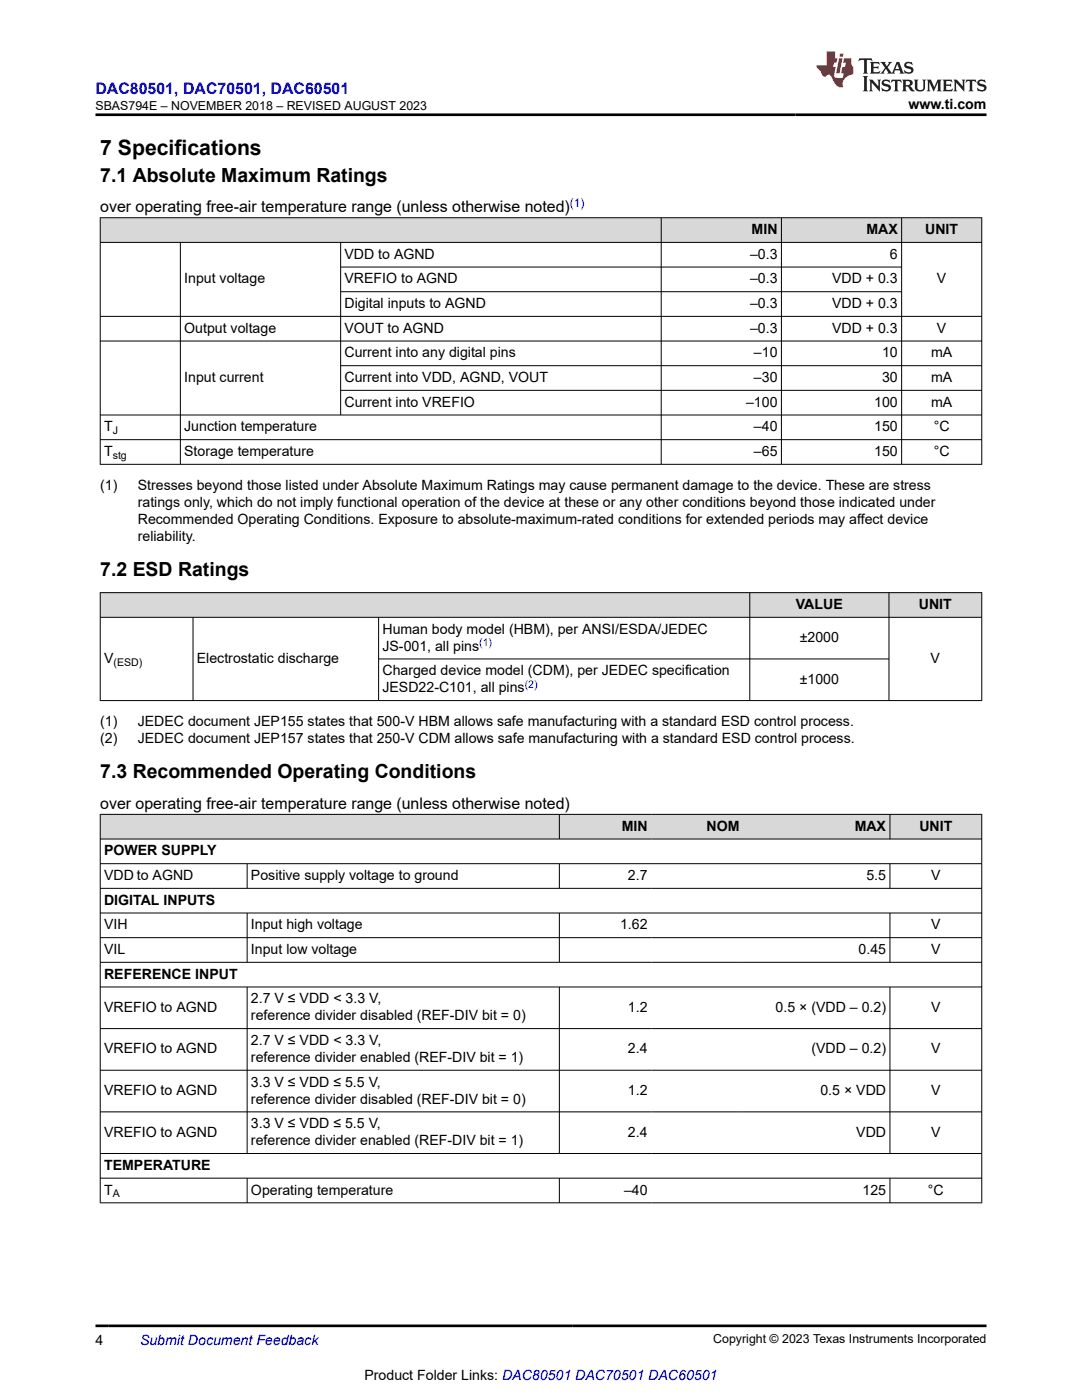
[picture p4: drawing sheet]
<svg xmlns="http://www.w3.org/2000/svg" width="216mm" height="279mm" viewBox="0 0 216 279" stroke-linecap="round" stroke-linejoin="round" font-family="sans-serif">
<defs><g id="words">
<text font-size="4.2" x="20" y="30.9">7 Specifications</text>
<g font-size="3.9">
<text x="20" y="36.3">7.1 Absolute Maximum Ratings</text>
<text x="20" y="115">7.2 ESD Ratings</text>
<text x="20" y="155.3">7.3 Recommended Operating Conditions</text>
</g>
<text font-size="3.2" fill="#00f" x="19" y="18.7">DAC80501, DAC70501, DAC60501</text>
<g font-size="3.2">
<text x="20" y="42.4">over operating free-air temperature range (unless otherwise noted)</text>
<text x="20" y="161.5">over operating free-air temperature range (unless otherwise noted)</text>
</g>
<g font-size="2.8">
<text x="181.3" y="21.8">www.ti.com</text>
<text x="150" y="46.7">MIN</text>
<text x="172.9" y="46.7">MAX</text>
<text x="184.6" y="46.7">UNIT</text>
<text x="68.7" y="51.6">VDD to AGND</text>
<text x="149.7" y="51.6">–0.3</text>
<text x="177.6" y="51.6">6</text>
<text x="36.8" y="56.6">Input voltage</text>
<text x="68.7" y="56.6">VREFIO to AGND</text>
<text x="149.7" y="56.6">–0.3</text>
<text x="166" y="56.6">VDD + 0.3</text>
<text x="187" y="56.6">V</text>
<text x="68.7" y="61.5">Digital inputs to AGND</text>
<text x="149.7" y="61.5">–0.3</text>
<text x="166" y="61.5">VDD + 0.3</text>
<text x="36.8" y="66.4">Output voltage</text>
<text x="68.7" y="66.4">VOUT to AGND</text>
<text x="68.7" y="71.3">Current into any digital pins</text>
<text x="149.7" y="66.4">–0.3</text>
<text x="150.4" y="71.3">–10</text>
<text x="166" y="66.4">VDD + 0.3</text>
<text x="176" y="71.3">10</text>
<text x="185.8" y="71.3">mA</text>
<text x="187" y="66.4">V</text>
<text x="36.8" y="76.3">Input current</text>
<text x="68.7" y="76.3">Current into VDD, AGND, VOUT</text>
<text x="150.4" y="76.3">–30</text>
<text x="176" y="76.3">30</text>
<text x="185.8" y="76.3">mA</text>
<text x="68.7" y="81.2">Current into VREFIO</text>
<text x="148.9" y="81.2">–100</text>
<text x="174.4" y="81.2">100</text>
<text x="185.8" y="81.2">mA</text>
<text x="20.8" y="86.1">T</text>
<text x="36.8" y="86.1">Junction temperature</text>
<text x="150.4" y="86.1">–40</text>
<text x="174.4" y="86.1">150</text>
<text x="186.3" y="86.1">°C</text>
<text x="20.8" y="91">T</text>
<text x="36.8" y="91">Storage temperature</text>
<text x="150.4" y="91">–65</text>
<text x="174.4" y="91">150</text>
<text x="186.3" y="91">°C</text>
<text x="20" y="97.8">(1)</text>
<text x="27.5" y="97.8">Stresses beyond those listed under Absolute Maximum Ratings may cause permanent damage to the device. These are stress</text>
<text x="27.5" y="101.2">ratings only, which do not imply functional operation of the device at these or any other conditions beyond those indicated under</text>
<text x="27.5" y="104.6">Recommended Operating Conditions. Exposure to absolute-maximum-rated conditions for extended periods may affect device</text>
<text x="27.5" y="108">reliability.</text>
<text x="158.8" y="121.6">VALUE</text>
<text x="183.3" y="121.6">UNIT</text>
<text x="76.3" y="126.5">Human body model (HBM), per ANSI/ESDA/JEDEC</text>
<text x="76.3" y="129.9">JS-001, all pins</text>
<text x="159.6" y="128.2">±2000</text>
<text x="20.8" y="132.3">V</text>
<text x="39.3" y="132.3">Electrostatic discharge</text>
<text x="76.3" y="134.8">Charged device model (CDM), per JEDEC specification</text>
<text x="159.6" y="136.5">±1000</text>
<text x="185.7" y="132.3">V</text>
<text x="76.3" y="138.2">JESD22-C101, all pins</text>
<text x="20" y="145">(1)</text>
<text x="20" y="148.4">(2)</text>
<text x="27.5" y="145">JEDEC document JEP155 states that 500-V HBM allows safe manufacturing with a standard ESD control process.</text>
<text x="27.5" y="148.4">JEDEC document JEP157 states that 250-V CDM allows safe manufacturing with a standard ESD control process.</text>
<text x="124.1" y="165.8">MIN</text>
<text x="141" y="165.8">NOM</text>
<text x="170.5" y="165.8">MAX</text>
<text x="183.4" y="165.8">UNIT</text>
<text x="20.8" y="170.7">POWER SUPPLY</text>
<text x="20.8" y="175.6">VDD to AGND</text>
<text x="50.1" y="175.6">Positive supply voltage to ground</text>
<text x="125.3" y="175.6">2.7</text>
<text x="172.9" y="175.6">5.5</text>
<text x="185.8" y="175.6">V</text>
<text x="20.8" y="180.6">DIGITAL INPUTS</text>
<text x="20.8" y="185.5">VIH</text>
<text x="50.1" y="185.5">Input high voltage</text>
<text x="123.7" y="185.5">1.62</text>
<text x="185.8" y="185.5">V</text>
<text x="20.8" y="190.4">VIL</text>
<text x="50.1" y="190.4">Input low voltage</text>
<text x="171.3" y="190.4">0.45</text>
<text x="185.8" y="190.4">V</text>
<text x="20.8" y="195.3">REFERENCE INPUT</text>
<text x="20.8" y="201.9">VREFIO to AGND</text>
<text x="50.1" y="200.2">2.7 V ≤ VDD &lt; 3.3 V,</text>
<text x="50.1" y="203.6">reference divider disabled (REF-DIV bit = 0)</text>
<text x="125.3" y="201.9">1.2</text>
<text x="154.8" y="201.9">0.5 × (VDD – 0.2)</text>
<text x="185.8" y="201.9">V</text>
<text x="50.1" y="208.6">2.7 V ≤ VDD &lt; 3.3 V,</text>
<text x="20.8" y="210.2">VREFIO to AGND</text>
<text x="50.1" y="211.9">reference divider enabled (REF-DIV bit = 1)</text>
<text x="125.3" y="210.2">2.4</text>
<text x="161.9" y="210.2">(VDD – 0.2)</text>
<text x="185.8" y="210.2">V</text>
<text x="20.8" y="218.6">VREFIO to AGND</text>
<text x="50.1" y="216.9">3.3 V ≤ VDD ≤ 5.5 V,</text>
<text x="50.1" y="220.2">reference divider disabled (REF-DIV bit = 0)</text>
<text x="125.3" y="218.6">1.2</text>
<text x="163.7" y="218.6">0.5 × VDD</text>
<text x="185.8" y="218.6">V</text>
<text x="20.8" y="226.9">VREFIO to AGND</text>
<text x="50.1" y="225.2">3.3 V ≤ VDD ≤ 5.5 V,</text>
<text x="125.3" y="226.9">2.4</text>
<text x="170.9" y="226.9">VDD</text>
<text x="185.8" y="226.9">V</text>
<text x="20.8" y="233.5">TEMPERATURE</text>
<text x="50.1" y="228.6">reference divider enabled (REF-DIV bit = 1)</text>
<text x="20.8" y="238.4">T</text>
<text x="50.1" y="238.4">Operating temperature</text>
<text x="124.5" y="238.4">–40</text>
<text x="172.1" y="238.4">125</text>
<text x="185.2" y="238.4">°C</text>
<text x="19" y="268.4">4</text>
<text x="72.7" y="275.3">Product Folder Links: DAC80501 DAC70501 DAC60501</text>
</g>
<text font-size="2.8" fill="#00f" x="27.9" y="268.4">Submit Document Feedback</text>
<g font-size="2.5">
<text x="19" y="21.9">SBAS794E – NOVEMBER 2018 – REVISED AUGUST 2023</text>
<text x="142.3" y="268.1">Copyright © 2023 Texas Instruments Incorporated</text>
</g>
<text font-size="2.4" fill="#00f" x="113.7" y="41.3">(1)</text>
<g font-size="2.1">
<text x="22.5" y="86.7">J</text>
<text x="22.5" y="91.6">stg</text>
<text x="22.6" y="132.9">(ESD)</text>
<text x="22.5" y="239">A</text>
</g>
<g font-size="2.1" fill="#00f">
<text x="95.6" y="128.9">(1)</text>
<text x="104.7" y="137.2">(2)</text>
</g>
</g></defs>
<g fill="#d8d8d8">
<path d="M20 43.5h175.9v4.9h-175.9z" fill-rule="evenodd"/>
<path d="M20.1 43.5h111.8v4.8h-111.8z" fill-rule="evenodd"/>
<path d="M132 43.5h23.9v4.8h-23.9z" fill-rule="evenodd"/>
<path d="M156 43.5h23.8v4.8h-23.8z" fill-rule="evenodd"/>
<path d="M180 43.5h15.8v4.8h-15.8z" fill-rule="evenodd"/>
</g>
<g fill="none" stroke="#000" stroke-width=".2">
<path d="M19.9 43.5h176.1M19.9 48.4h176.1M20 43.4v49.3M36 48.4v44.3M68 48.4v34.5M68 53.3h112M68 58.2h112M131.9 43.4v49.3M155.9 43.4v49.3M179.9 43.4v49.3M195.9 43.4v49.3M19.9 63.1h176.1"/>
<path d="M19.9 68.1h176.1M68 73h128M68 77.9h128M19.9 82.8h176.1M19.9 87.7h176.1M19.9 92.7h176.1"/>
</g>
<g fill="#d8d8d8">
<path d="M20 118.3h175.9v4.9h-175.9z" fill-rule="evenodd"/>
<path d="M20.1 118.3h129.4v4.8h-129.4z" fill-rule="evenodd"/>
<path d="M149.7 118.3h27.6v4.8h-27.6z" fill-rule="evenodd"/>
<path d="M177.4 118.3h18.4v4.8h-18.4z" fill-rule="evenodd"/>
</g>
<path d="M19.9 118.3h176.1M20 118.2v21.7M149.6 118.2v21.7M177.4 118.2v21.7M195.9 118.2v21.7M19.9 123.2h176.1M19.9 139.8h176.1M38.5 123.2v16.7M75.5 123.2v16.7M75.5 131.5h101.9" fill="none" stroke="#000" stroke-width=".2"/>
<g fill="#d8d8d8">
<path d="M20 162.5h175.9v4.9h-175.9z" fill-rule="evenodd"/>
<path d="M20.1 162.6h91.5v4.8h-91.5z" fill-rule="evenodd"/>
<path d="M111.7 162.6h18.2v4.8h-18.2z" fill-rule="evenodd"/>
<path d="M129.9 162.6h18.4v4.8h-18.4z" fill-rule="evenodd"/>
<path d="M148.3 162.6h29.2v4.8h-29.2z" fill-rule="evenodd"/>
<path d="M177.6 162.6h18.2v4.8h-18.2z" fill-rule="evenodd"/>
</g>
<g fill="none" stroke="#000" stroke-width=".2">
<path d="M19.9 162.5h176.1M19.9 167.4h176.1M19.9 172.4h176.1M19.9 177.3h176.1M20 162.5v77.6M49.3 172.4v5M111.6 162.5v5M111.6 172.4v5M177.6 162.5v5M177.6 172.4v5M195.9 162.5v77.6M19.9 182.2h176.1"/>
<path d="M19.9 187.1h176.1M19.9 192.1h176.1M19.9 197h176.1M49.3 182.2v9.9M49.3 197v33.3M111.6 182.2v9.9M111.6 197v33.3M177.6 182.2v9.9M177.6 197v33.3M19.9 205.3h176.1M19.9 213.6h176.1M19.9 221.9h176.1"/>
<path d="M19.9 230.2h176.1M19.9 235.1h176.1M49.3 235.1v5M111.6 235.1v5M177.6 235.1v5M19.9 240h176.1"/>
</g>
<path d="M171.5 11.6l-.2 .6 .5-.2h.6v.1v2.2l-.2 .4h1l-.2-.4v-2.2v-.1h.5l.5 .2-.1-.6zM173.6 12.4l.2 .3v1.6l-.2 .4h1.9l.1-.6a1.08 1.08 0 0 1-1.3 .2v-.7h.6l.4 .2v-.7l-.4 .2h-.6v-.5l.2-.2a1 1 0 0 1 1 .3l-.1-.5zM175.7 12.4l.9 1.1-1 1.2h.9l-.2-.2 .5-.8 .4 .8-.2 .2h1.6l-.2-.2 .2-.5h.9l.1 .5-.1 .2h.9l-.2-.4-.8-1.9h-.5l-.9 2.1-.9-1.1 .9-1h-.8l.2 .2-.4 .6-.4-.6 .2-.2zM179 12.8l.4 1h-.7zM180.7 12.5a.65 .65 0 0 0-.2 .7 .65 .65 0 0 0 .6 .5l.6 .1 .1 .3a.79 .79 0 0 1-.7 .4 .79 .79 0 0 1-.7-.5l.1 .7 .2-.1a.93 .93 0 0 0 1.1 0 .93 .93 0 0 0 .4-.9 1.46 1.46 0 0 0-1.2-.6l-.1-.3a1.09 1.09 0 0 1 1.2 .2l-.2-.6-.1 .1-.5-.2zM172.2 15.2l.2 .4v2.2l-.2 .4h1l-.2-.4v-2.2l.2-.4zM173.4 15.9l.2 .4v1.5l-.2 .4h.8l-.3-.4 .1-1.3 1.6 1.8v-2l.2-.4h-.7l.1 .2 .1 1.1-1.2-1.3zM176.2 16a.65 .65 0 0 0-.2 .8 .65 .65 0 0 0 .6 .4l.6 .2 .1 .2a.79 .79 0 0 1-.7 .4 .79 .79 0 0 1-.7-.5l.1 .7 .2-.1a.93 .93 0 0 0 1.1 .1 .93 .93 0 0 0 .4-1 1.46 1.46 0 0 0-1.2-.5l-.1-.4a1.09 1.09 0 0 1 1.2 .2l-.1-.6-.2 .1-.5-.1zM177.9 15.9l-.1 .6a.63 .63 0 0 1 .8-.3v1.6l-.3 .4h1l-.2-.4v-1.6a.66 .66 0 0 1 .8 .3l-.1-.6zM180 15.9l.2 .4v1.5l-.2 .4h1l-.2-.2-.1-.7h.5l.1 .2a.79 .79 0 0 0 1.2 .6l-1-.9a.61 .61 0 0 0 .6-.6 .61 .61 0 0 0-.5-.7zM180.8 16.2h.1a.47 .47 0 0 1 .5 .1 .47 .47 0 0 1 .1 .5l-.1 .1-.7 .1zM182.3 15.9l.2 .2a2.27 2.27 0 0 0 .4 2 1.04 1.04 0 0 0 1.7-.7v-1.3l.2-.2h-.8l.2 .4v1.1a.6 .6 0 0 1-.6 .6 .6 .6 0 0 1-.6-.6v-1.1l.3-.4zM184.9 15.9l.2 .4v1.5l-.2 .4h.8l-.3-.4v-1.4l.9 1.9 .9-1.9v1.4l-.3 .4h1l-.2-.4v-1.5l.2-.4h-.8l-.7 1.5-.6-1.5zM188.1 15.9l.2 .4v1.5l-.2 .4h1.9l.1-.6a1.09 1.09 0 0 1-1.3 .2v-.7h.6l.4 .2v-.6l-.4 .2h-.6v-.6l.2-.1a1.01 1.01 0 0 1 1 .3l-.1-.6zM190.2 15.9l.3 .4v1.5l-.3 .4h.8l-.2-.4v-1.3l1.6 1.8v-2l.2-.4h-.7l.2 .2v1.1l-1.2-1.3zM192.8 15.9l-.1 .6a.63 .63 0 0 1 .8-.3v1.6l-.3 .4h1l-.2-.4v-1.6a.66 .66 0 0 1 .8 .3l-.1-.6zM195.2 16a.65 .65 0 0 0-.2 .8 .65 .65 0 0 0 .6 .4l.6 .2 .2 .2a.79 .79 0 0 1-.7 .4 .79 .79 0 0 1-.7-.5l.1 .7 .2-.1a.93 .93 0 0 0 1 .1 .93 .93 0 0 0 .5-1 1.46 1.46 0 0 0-1.3-.5v-.4a1.09 1.09 0 0 1 1.2 .2l-.2-.6-.2 .1-.5-.1z" fill="#231f20"/>
<path d="M164.9 10.3v2.7h-2l.1 .4 .8 1a.95 .95 0 0 0 1 .9 .59 .59 0 0 1 .5-.4 .59 .59 0 0 1 .5 .3l.4 .8a1.59 1.59 0 0 0 2.1 1.4 1.61 1.61 0 0 1 1-2.3l1-.3-.1-1.5a1.59 1.59 0 0 1-.3-1.7h-1.5l-.2 .9h.6l-.2 .9h-.5l-.2 .9v.3l.4 .1-.1 .9h-.7a.73 .73 0 0 1-1-.7l.3-1.5h-.5l.1-.9h.5l.2-.9h-.5v-1.3zM167.4 11.6l-.6 3.1h.7l.6-3.1zM167.6 10.7l-.1 .6h.7l.1-.6z" fill="#ed1c24"/>
<path d="M19 22.9h177.8M19 264.6h177.8" fill="none" stroke="#000" stroke-width=".53"/>
<use href="#words"/>
</svg>
